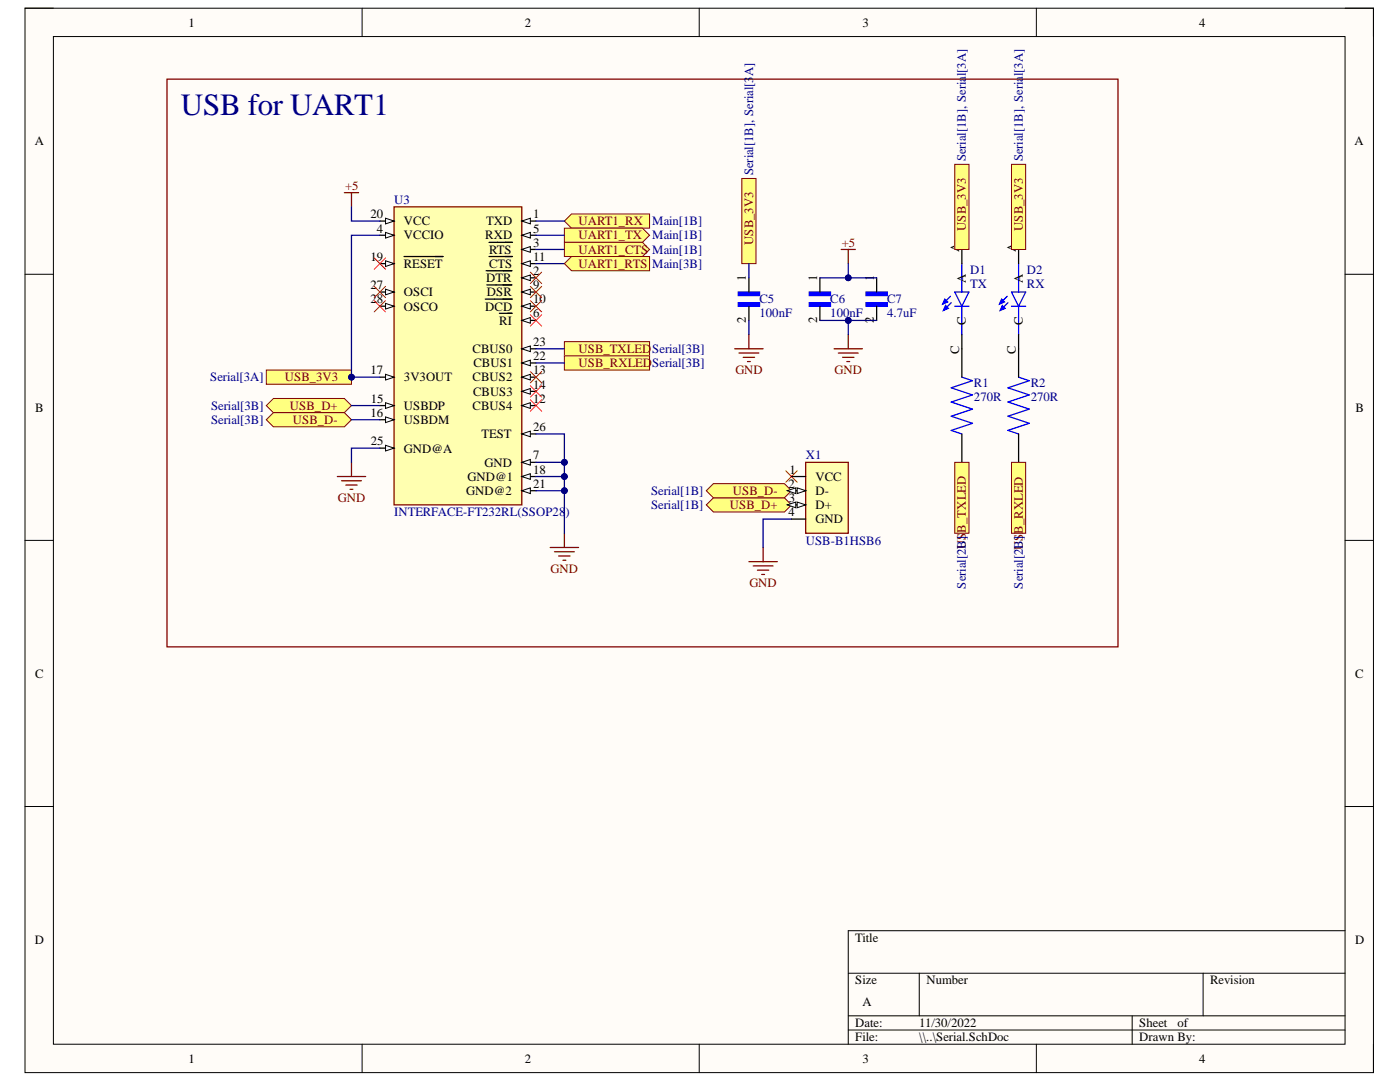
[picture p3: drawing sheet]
<svg xmlns="http://www.w3.org/2000/svg" width="279mm" height="216mm" viewBox="0 0 279 216" stroke-linecap="round" stroke-linejoin="round" font-family="sans-serif">
<defs><g id="words">
<text font-size="6.2" fill="#000080" x="36.1" y="22.9">USB for UART1</text>
<g font-size="2.5">
<text x="37.6" y="5.3">1</text>
<text x="104.7" y="5.3">2</text>
<text x="172.1" y="5.3">3</text>
<text x="239.3" y="5.3">4</text>
<text x="6.9" y="29">A</text>
<text x="270.3" y="29">A</text>
<text x="73.9" y="43.5">20</text>
<text x="75.2" y="46.4">4</text>
<text x="80.6" y="45">VCC</text>
<text x="80.6" y="47.8">VCCIO</text>
<text x="96.9" y="47.8">RXD</text>
<text x="97" y="45">TXD</text>
<text x="106.4" y="43.5">1</text>
<text x="106.4" y="46.4">5</text>
<text x="73.9" y="52">19</text>
<text x="80.6" y="53.4">RESET</text>
<text x="97.6" y="50.7">RTS</text>
<text x="97.6" y="53.4">CTS</text>
<text x="106.4" y="49.2">3</text>
<text x="106.4" y="52">11</text>
<text x="191.4" y="50.3" transform="rotate(-90 191.4 50.3)">A</text>
<text x="202.8" y="50.3" transform="rotate(-90 202.8 50.3)">A</text>
<text x="73.9" y="57.7">27</text>
<text x="80.6" y="59.1">OSCI</text>
<text x="97" y="56.3">DTR</text>
<text x="97.2" y="59.1">DSR</text>
<text x="106.4" y="54.9">2</text>
<text x="106.4" y="57.7">9</text>
<text x="148.9" y="56" transform="rotate(-90 148.9 56)">1</text>
<text x="163.1" y="56" transform="rotate(-90 163.1 56)">1</text>
<text x="174.4" y="56" transform="rotate(-90 174.4 56)">1</text>
<text x="192.8" y="56.4" transform="rotate(-90 192.8 56.4)">A</text>
<text x="204.1" y="56.4" transform="rotate(-90 204.1 56.4)">A</text>
<text x="73.9" y="60.5">28</text>
<text x="80.6" y="62">OSCO</text>
<text x="96.9" y="62">DCD</text>
<text x="99.6" y="64.8">RI</text>
<text x="106.4" y="60.5">10</text>
<text x="106.4" y="63.3">6</text>
<text x="148.9" y="64.5" transform="rotate(-90 148.9 64.5)">2</text>
<text x="163.1" y="64.5" transform="rotate(-90 163.1 64.5)">2</text>
<text x="174.4" y="64.5" transform="rotate(-90 174.4 64.5)">2</text>
<text x="192.8" y="64.8" transform="rotate(-90 192.8 64.8)">C</text>
<text x="204.1" y="64.8" transform="rotate(-90 204.1 64.8)">C</text>
<text x="94.3" y="70.4">CBUS0</text>
<text x="106.4" y="69">23</text>
<text x="106.4" y="71.9">22</text>
<text x="191.4" y="70.6" transform="rotate(-90 191.4 70.6)">C</text>
<text x="202.8" y="70.6" transform="rotate(-90 202.8 70.6)">C</text>
<text x="73.9" y="74.7">17</text>
<text x="80.6" y="76.1">3V3OUT</text>
<text x="94.3" y="76.1">CBUS2</text>
<text x="94.5" y="73.3">CBUS1</text>
<text x="106.4" y="74.7">13</text>
<text x="106.4" y="77.5">14</text>
<text x="7" y="82.1">B</text>
<text x="73.9" y="83.2">16</text>
<text x="74" y="80.3">15</text>
<text x="80.6" y="81.8">USBDP</text>
<text x="94.3" y="81.8">CBUS4</text>
<text x="94.4" y="79">CBUS3</text>
<text x="106.4" y="80.3">12</text>
<text x="270.5" y="82.1">B</text>
<text x="74" y="88.9">25</text>
<text x="80.6" y="84.6">USBDM</text>
<text x="96.1" y="87.4">TEST</text>
<text x="106.4" y="86">26</text>
<text x="80.6" y="90.3">GND@A</text>
<text x="93.3" y="96">GND@1</text>
<text x="96.7" y="93.1">GND</text>
<text x="106.4" y="91.7">7</text>
<text x="106.4" y="94.5">18</text>
<text x="157.6" y="94.5">1</text>
<text x="162.7" y="96">VCC</text>
<text x="93" y="98.8">GND@2</text>
<text x="106.4" y="97.3">21</text>
<text x="157.3" y="97.3">2</text>
<text x="157.4" y="100.2">3</text>
<text x="162.7" y="98.8">D-</text>
<text x="162.7" y="101.6">D+</text>
<text x="157.3" y="103">4</text>
<text x="162.7" y="104.4">GND</text>
<text x="7" y="135.2">C</text>
<text x="270.4" y="135.2">C</text>
<text x="6.9" y="188.3">D</text>
<text x="170.7" y="188">Title</text>
<text x="270.4" y="188.3">D</text>
<text x="170.7" y="196.4">Size</text>
<text x="184.9" y="196.4">Number</text>
<text x="241.5" y="196.4">Revision</text>
<text x="172.1" y="200.8">A</text>
<text x="170.7" y="205">Date:</text>
<text x="170.7" y="207.8">File:</text>
<text x="183.5" y="205">11/30/2022</text>
<text x="183.5" y="207.8">\\..\Serial.SchDoc</text>
<text x="227.4" y="205">Sheet</text>
<text x="227.4" y="207.8">Drawn By:</text>
<text x="235" y="205">of</text>
<text x="37.6" y="212.1">1</text>
<text x="104.7" y="212.1">2</text>
<text x="172.1" y="212.1">3</text>
<text x="239.3" y="212.1">4</text>
</g>
<g font-size="2.5" fill="#000080">
<text x="150.3" y="15.2" transform="rotate(-90 150.3 15.2)">A]</text>
<text x="192.8" y="15.2" transform="rotate(-90 192.8 15.2)">l[3A]</text>
<text x="204.1" y="15.2" transform="rotate(-90 204.1 15.2)">l[3A]</text>
<text x="150.3" y="35" transform="rotate(-90 150.3 35)">Serial[1B], Serial[3</text>
<text x="192.8" y="32.2" transform="rotate(-90 192.8 32.2)">Serial[1B], Seria</text>
<text x="204.1" y="32.2" transform="rotate(-90 204.1 32.2)">Serial[1B], Seria</text>
<text x="78.7" y="40.8">U3</text>
<text x="130.2" y="45">Main[1B]</text>
<text x="130.2" y="47.8">Main[1B]</text>
<text x="130.2" y="53.4">Main[3B]</text>
<text x="193.6" y="54.6">D1</text>
<text x="193.6" y="57.4">TX</text>
<text x="205" y="54.6">D2</text>
<text x="205" y="57.4">RX</text>
<text x="151.6" y="60.5">C5</text>
<text x="151.6" y="63.3">100nF</text>
<text x="165.7" y="60.5">C6</text>
<text x="165.7" y="63.3">100nF</text>
<text x="177" y="60.5">C7</text>
<text x="177" y="63.3">4.7uF</text>
<text x="130.2" y="70.4">Serial[3B]</text>
<text x="42" y="76.1">Serial[3A]</text>
<text x="130.2" y="73.3">Serial[3B]</text>
<text x="194.4" y="77.3">R1</text>
<text x="205.7" y="77.3">R2</text>
<text x="42.1" y="81.8">Serial[3B]</text>
<text x="194.4" y="80.1">270R</text>
<text x="205.7" y="80.1">270R</text>
<text x="42.1" y="84.6">Serial[3B]</text>
<text x="160.8" y="91.7">X1</text>
<text x="129.9" y="101.6">Serial[1B]</text>
<text x="129.9" y="98.8">Serial[1B]</text>
<text x="78.7" y="103">INTERFACE-FT232RL(SSOP28)</text>
<text x="160.8" y="108.7">USB-B1HSB6</text>
<text x="192.8" y="109.5" transform="rotate(-90 192.8 109.5)">B]</text>
<text x="204.1" y="109.5" transform="rotate(-90 204.1 109.5)">B]</text>
<text x="192.8" y="117.5" transform="rotate(-90 192.8 117.5)">Serial[2US</text>
<text x="204.1" y="117.5" transform="rotate(-90 204.1 117.5)">Serial[2USB_RXLED</text>
</g>
<g font-size="2.5" fill="#800000">
<text x="68.9" y="37.9">+5</text>
<text x="115.5" y="45">UART1_RX</text>
<text x="115.5" y="47.8">UART1_TX</text>
<text x="192.8" y="46.1" transform="rotate(-90 192.8 46.1)">USB_3V3</text>
<text x="204.1" y="46.1" transform="rotate(-90 204.1 46.1)">USB_3V3</text>
<text x="115.5" y="50.7">UART1_CTS Main[1B]</text>
<text x="115.5" y="53.4">UART1_RTS</text>
<text x="150.3" y="48.9" transform="rotate(-90 150.3 48.9)">USB_3V3</text>
<text x="168" y="49.2">+5</text>
<text x="115.5" y="70.4">USB_TXLED</text>
<text x="56.8" y="76.1">USB_3V3</text>
<text x="115.5" y="73.3">USB_RXLED</text>
<text x="146.8" y="74.7">GND</text>
<text x="166.6" y="74.7">GND</text>
<text x="57.9" y="81.8">USB_D+</text>
<text x="58.4" y="84.6">USB_D-</text>
<text x="67.4" y="100.2">GND</text>
<text x="145.7" y="101.6">USB_D+</text>
<text x="146.2" y="98.8">USB_D-</text>
<text x="192.8" y="106.3" transform="rotate(-90 192.8 106.3)">B_TXLED</text>
<text x="109.9" y="114.3">GND</text>
<text x="149.5" y="117.2">GND</text>
</g>
</g></defs>
<path d="M5 1.6h269.1v212.4h-269.1z" fill-rule="evenodd" fill="#fffcf8"/>
<path d="M5 1.6h269.1v212.4h-269.1z" fill="none" stroke="#000" stroke-width=".2"/>
<path d="M10.7 7.3h257.7v201.1h-257.7z" fill-rule="evenodd" fill="#fffcf8"/>
<g fill="none" stroke="#000" stroke-width=".2">
<path d="M5 1.6h5.7M10.7 7.3h257.7v201.1h-257.7zM72.3 1.6v5.7M139.5 1.6v5.7M206.8 1.6v5.7M268.4 1.6h5.7v5.7M5 54.7h5.7M268.4 54.7h5.7M5 107.8h5.7M268.4 107.8h5.7M5 160.9h5.7M268.4 160.9h5.7"/>
<path d="M169.3 194.2h99.1M183.5 194.2v8.5M240.1 194.2v8.5M268.4 185.7h-99.1v22.7M72.3 208.4v5.6M139.5 208.4v5.6M169.3 202.7h99.1M169.3 205.5h99.1M206.8 208.4v5.6M226 202.7v5.7M274.1 208.4v5.6"/>
</g>
<path d="M33.3 15.8h189.8v113.3h-189.8z" fill="none" stroke="#800000" stroke-width=".25"/>
<path d="M78.6 41.3h25.5v59.4h-25.5z" fill-rule="evenodd" fill="#ffffb0"/>
<path d="M78.6 41.3h25.5v59.4h-25.5z" fill="none" stroke="#800000" stroke-width=".25"/>
<path d="M75.8 44.1h2.8" fill="none" stroke="#000" stroke-width=".25"/>
<path d="M76.9 43.5l1.7 .6-1.7 .6z" fill="#f8fcff"/>
<path d="M76.9 43.5l1.7 .6-1.7 .6z" fill="none" stroke="#000" stroke-width=".2"/>
<path d="M75.8 46.9h2.8" fill="none" stroke="#000" stroke-width=".25"/>
<path d="M76.9 46.4l1.7 .5-1.7 .6z" fill="#f8fcff"/>
<path d="M76.9 46.4l1.7 .5-1.7 .6z" fill="none" stroke="#000" stroke-width=".2"/>
<path d="M75.8 52.6h2.8" fill="none" stroke="#000" stroke-width=".25"/>
<path d="M76.9 52l1.7 .6-1.7 .6z" fill="#f8fcff"/>
<path d="M76.9 52l1.7 .6-1.7 .6z" fill="none" stroke="#000" stroke-width=".2"/>
<path d="M75.8 58.3h2.8M80.6 51.2h7.8" fill="none" stroke="#000" stroke-width=".25"/>
<path d="M76.9 57.7l1.7 .6-1.7 .5z" fill="#f8fcff"/>
<path d="M76.9 57.7l1.7 .6-1.7 .5z" fill="none" stroke="#000" stroke-width=".2"/>
<path d="M75.8 61.1h2.8" fill="none" stroke="#000" stroke-width=".25"/>
<path d="M76.9 60.5l1.7 .6-1.7 .6z" fill="#f8fcff"/>
<path d="M76.9 60.5l1.7 .6-1.7 .6z" fill="none" stroke="#000" stroke-width=".2"/>
<path d="M75.8 75.3h2.8" fill="none" stroke="#000" stroke-width=".25"/>
<path d="M76.9 74.7l1.7 .6-1.7 .5z" fill="#f8fcff"/>
<path d="M76.9 74.7l1.7 .6-1.7 .5z" fill="none" stroke="#000" stroke-width=".2"/>
<path d="M75.8 80.9h2.8" fill="none" stroke="#000" stroke-width=".25"/>
<path d="M76.9 80.4l1.7 .5-1.7 .6z" fill="#f8fcff"/>
<path d="M76.9 80.4l1.7 .5-1.7 .6z" fill="none" stroke="#000" stroke-width=".2"/>
<path d="M75.8 83.8h2.8" fill="none" stroke="#000" stroke-width=".25"/>
<path d="M76.9 83.2l1.7 .6-1.7 .5z" fill="#f8fcff"/>
<path d="M76.9 83.2l1.7 .6-1.7 .5z" fill="none" stroke="#000" stroke-width=".2"/>
<path d="M75.8 89.4h2.8" fill="none" stroke="#000" stroke-width=".25"/>
<path d="M76.9 88.9l1.7 .5-1.7 .6z" fill="#f8fcff"/>
<path d="M76.9 88.9l1.7 .5-1.7 .6z" fill="none" stroke="#000" stroke-width=".2"/>
<path d="M104.1 44.1h2.9" fill="none" stroke="#000" stroke-width=".25"/>
<path d="M104.1 44.1l1.7-.6v1.2z" fill="#f8fcff"/>
<path d="M104.1 44.1l1.7-.6v1.2z" fill="none" stroke="#000" stroke-width=".2"/>
<path d="M104.1 46.9h2.9" fill="none" stroke="#000" stroke-width=".25"/>
<path d="M104.1 46.9l1.7-.5v1.1z" fill="#f8fcff"/>
<path d="M104.1 46.9l1.7-.5v1.1z" fill="none" stroke="#000" stroke-width=".2"/>
<path d="M104.1 49.8h2.9" fill="none" stroke="#000" stroke-width=".25"/>
<path d="M104.1 49.8l1.7-.6v1.1z" fill="#f8fcff"/>
<path d="M104.1 49.8l1.7-.6v1.1z" fill="none" stroke="#000" stroke-width=".2"/>
<path d="M97.6 48.4h4.7M104.1 52.6h2.9" fill="none" stroke="#000" stroke-width=".25"/>
<path d="M104.1 52.6l1.7-.6v1.2z" fill="#f8fcff"/>
<path d="M104.1 52.6l1.7-.6v1.2z" fill="none" stroke="#000" stroke-width=".2"/>
<path d="M97.6 51.2h4.7M104.1 55.4h2.9" fill="none" stroke="#000" stroke-width=".25"/>
<path d="M104.1 55.4l1.7-.5v1.1z" fill="#f8fcff"/>
<path d="M104.1 55.4l1.7-.5v1.1z" fill="none" stroke="#000" stroke-width=".2"/>
<path d="M97 54h5.2M104.1 58.3h2.9" fill="none" stroke="#000" stroke-width=".25"/>
<path d="M104.1 58.3l1.7-.6v1.1z" fill="#f8fcff"/>
<path d="M104.1 58.3l1.7-.6v1.1z" fill="none" stroke="#000" stroke-width=".2"/>
<path d="M97.2 56.9h5M104.1 61.1h2.9" fill="none" stroke="#000" stroke-width=".25"/>
<path d="M104.1 61.1l1.7-.6v1.2z" fill="#f8fcff"/>
<path d="M104.1 61.1l1.7-.6v1.2z" fill="none" stroke="#000" stroke-width=".2"/>
<path d="M96.9 59.7h5.4M104.1 63.9h2.9" fill="none" stroke="#000" stroke-width=".25"/>
<path d="M104.1 63.9l1.7-.5v1.1z" fill="#f8fcff"/>
<path d="M104.1 63.9l1.7-.5v1.1z" fill="none" stroke="#000" stroke-width=".2"/>
<path d="M99.7 62.5h2.5M104.1 69.6h2.9" fill="none" stroke="#000" stroke-width=".25"/>
<path d="M104.1 69.6l1.7-.6v1.2z" fill="#f8fcff"/>
<path d="M104.1 69.6l1.7-.6v1.2z" fill="none" stroke="#000" stroke-width=".2"/>
<path d="M104.1 72.4h2.9" fill="none" stroke="#000" stroke-width=".25"/>
<path d="M104.1 72.4l1.7-.5v1.1z" fill="#f8fcff"/>
<path d="M104.1 72.4l1.7-.5v1.1z" fill="none" stroke="#000" stroke-width=".2"/>
<path d="M104.1 75.3h2.9" fill="none" stroke="#000" stroke-width=".25"/>
<path d="M104.1 75.3l1.7-.6v1.1z" fill="#f8fcff"/>
<path d="M104.1 75.3l1.7-.6v1.1z" fill="none" stroke="#000" stroke-width=".2"/>
<path d="M104.1 78.1h2.9" fill="none" stroke="#000" stroke-width=".25"/>
<path d="M104.1 78.1l1.7-.6v1.2z" fill="#f8fcff"/>
<path d="M104.1 78.1l1.7-.6v1.2z" fill="none" stroke="#000" stroke-width=".2"/>
<path d="M104.1 80.9h2.9" fill="none" stroke="#000" stroke-width=".25"/>
<path d="M104.1 80.9l1.7-.5v1.1z" fill="#f8fcff"/>
<path d="M104.1 80.9l1.7-.5v1.1z" fill="none" stroke="#000" stroke-width=".2"/>
<path d="M104.1 86.6h2.9" fill="none" stroke="#000" stroke-width=".25"/>
<path d="M104.1 86.6l1.7-.6v1.2z" fill="#f8fcff"/>
<path d="M104.1 86.6l1.7-.6v1.2z" fill="none" stroke="#000" stroke-width=".2"/>
<path d="M104.1 92.3h2.9" fill="none" stroke="#000" stroke-width=".25"/>
<path d="M104.1 92.3l1.7-.6v1.1z" fill="#f8fcff"/>
<path d="M104.1 92.3l1.7-.6v1.1z" fill="none" stroke="#000" stroke-width=".2"/>
<path d="M104.1 95.1h2.9" fill="none" stroke="#000" stroke-width=".25"/>
<path d="M104.1 95.1l1.7-.6v1.2z" fill="#f8fcff"/>
<path d="M104.1 95.1l1.7-.6v1.2z" fill="none" stroke="#000" stroke-width=".2"/>
<path d="M104.1 97.9h2.9" fill="none" stroke="#000" stroke-width=".25"/>
<path d="M104.1 97.9l1.7-.6v1.2z" fill="#f8fcff"/>
<path d="M104.1 97.9l1.7-.6v1.2z" fill="none" stroke="#000" stroke-width=".2"/>
<path d="M68.7 38.4h2.9M70.1 38.4v2.9" fill="none" stroke="#800000" stroke-width=".25"/>
<path d="M53.1 80.9l1.5-1.4h14.1l1.4 1.4-1.4 1.4h-14.1z" fill-rule="evenodd" fill="#ffff80"/>
<path d="M53.1 80.9l1.5-1.4h14.1l1.4 1.4-1.4 1.4h-14.1z" fill="none" stroke="#800000" stroke-width=".2"/>
<path d="M53.1 83.8l1.5-1.5h14.1l1.4 1.5-1.4 1.4h-14.1z" fill-rule="evenodd" fill="#ffff80"/>
<path d="M53.1 83.8l1.5-1.5h14.1l1.4 1.5-1.4 1.4h-14.1z" fill="none" stroke="#800000" stroke-width=".2"/>
<path d="M67.3 95.1h5.7M68.2 95.9h3.9M69 96.8h2.3M69.9 97.6h.5M70.1 92.3v2.8M109.8 109.2h5.7M110.7 110.1h3.9M111.5 110.9h2.3M112.4 111.8h.5M112.6 106.4v2.8" fill="none" stroke="#800000" stroke-width=".25"/>
<path d="M53.1 73.8h17v2.9h-17z" fill-rule="evenodd" fill="#ffff80"/>
<path d="M53.1 73.8h17v2.9h-17z" fill="none" stroke="#800000" stroke-width=".2"/>
<circle cx="70.1" cy="75.3" r=".57" fill="#000080"/>
<circle cx="70.1" cy="75.3" r=".57" fill="none" stroke="#000080" stroke-width=".2"/>
<path d="M147.3 58.3h4.3v.7h-4.3z" fill-rule="evenodd" fill="#00f"/>
<path d="M147.3 58.3h4.3v.7h-4.3z" fill="none" stroke="#00f" stroke-width=".25"/>
<path d="M147.3 60.4h4.3v.7h-4.3z" fill-rule="evenodd" fill="#00f"/>
<path d="M147.3 60.4h4.3v.7h-4.3z" fill="none" stroke="#00f" stroke-width=".25"/>
<path d="M149.5 55.4v2.9M149.5 61.1v2.8" fill="none" stroke="#000" stroke-width=".25"/>
<path d="M146.6 69.6h5.7M147.5 70.4h3.9M148.3 71.3h2.3M149.2 72.1h.5M149.5 66.8v2.8" fill="none" stroke="#800000" stroke-width=".25"/>
<path d="M148 35.6h2.9v17h-2.9z" fill-rule="evenodd" fill="#ffff80"/>
<path d="M148 35.6h2.9v17h-2.9z" fill="none" stroke="#800000" stroke-width=".2"/>
<path d="M161.5 58.3h4.2v.7h-4.2z" fill-rule="evenodd" fill="#00f"/>
<path d="M161.5 58.3h4.2v.7h-4.2z" fill="none" stroke="#00f" stroke-width=".25"/>
<path d="M161.5 60.4h4.2v.7h-4.2z" fill-rule="evenodd" fill="#00f"/>
<path d="M161.5 60.4h4.2v.7h-4.2z" fill="none" stroke="#00f" stroke-width=".25"/>
<path d="M163.6 55.4v2.9M163.6 61.1v2.8" fill="none" stroke="#000" stroke-width=".25"/>
<path d="M172.8 60.4h4.3v.7h-4.3z" fill-rule="evenodd" fill="#00f"/>
<path d="M172.8 60.4h4.3v.7h-4.3z" fill="none" stroke="#00f" stroke-width=".25"/>
<path d="M172.8 58.3h4.3v.7h-4.3z" fill-rule="evenodd" fill="#00f"/>
<path d="M172.8 58.3h4.3v.7h-4.3z" fill="none" stroke="#00f" stroke-width=".25"/>
<path d="M175 55.4v2.9M175 61.1v2.8" fill="none" stroke="#000" stroke-width=".25"/>
<path d="M167.9 49.8h2.8M169.3 49.8v2.8M166.5 69.6h5.6M167.3 70.4h4M168.2 71.3h2.2M169 72.1h.6M169.3 66.8v2.8" fill="none" stroke="#800000" stroke-width=".25"/>
<path d="M112.6 44.1l1.5-1.4h15.5v2.8h-15.5z" fill-rule="evenodd" fill="#ffff80"/>
<path d="M112.6 44.1l1.5-1.4h15.5v2.8h-15.5z" fill="none" stroke="#800000" stroke-width=".2"/>
<path d="M112.6 45.5h15.6l1.4 1.4-1.4 1.5h-15.6z" fill-rule="evenodd" fill="#ffff80"/>
<path d="M112.6 45.5h15.6l1.4 1.4-1.4 1.5h-15.6z" fill="none" stroke="#800000" stroke-width=".2"/>
<path d="M112.6 68.2h17v2.8h-17z" fill-rule="evenodd" fill="#ffff80"/>
<path d="M112.6 68.2h17v2.8h-17z" fill="none" stroke="#800000" stroke-width=".2"/>
<path d="M112.6 71h17v2.8h-17z" fill-rule="evenodd" fill="#ffff80"/>
<path d="M112.6 71h17v2.8h-17z" fill="none" stroke="#800000" stroke-width=".2"/>
<path d="M189.7 59.1l-1.6 1.6M190.5 58.3h2.9l-1.4 2.8zM192 52.6v5.7M189.8 60.4l-1.5 1.6M190.5 61.1h2.9M192 61.1v5.7" fill="none" stroke="#00f" stroke-width=".25"/>
<path d="M188.6 59.7l.5 .6-1 .4z" fill="#00f"/>
<path d="M188.6 59.7l.5 .6-1 .4z" fill="none" stroke="#00f" stroke-width=".25"/>
<path d="M188.7 61l.6 .5-1 .5z" fill="#00f"/>
<path d="M201 59.1l-1.5 1.6M201.9 58.3h2.8l-1.4 2.8zM203.3 52.6v5.7M188.7 61l.6 .5-1 .5zM201.2 60.4l-1.6 1.6M201.9 61.1h2.8M203.3 61.1v5.7" fill="none" stroke="#00f" stroke-width=".25"/>
<path d="M192 49.8v2.8M192 66.8v2.8" fill="none" stroke="#000" stroke-width=".25"/>
<path d="M199.9 59.7l.5 .6-.9 .4z" fill="#00f"/>
<path d="M199.9 59.7l.5 .6-.9 .4z" fill="none" stroke="#00f" stroke-width=".25"/>
<path d="M200 61l.6 .5-1 .5z" fill="#00f"/>
<path d="M192 75.3l2.1 .7-4.3 1.4 4.3 1.4-4.3 1.4 4.3 1.4-4.3 1.5 4.3 1.4-4.3 1.4 2.2 .7M200 61l.6 .5-1 .5zM203.3 75.3l2.1 .7-4.2 1.4 4.2 1.4-4.2 1.4 4.2 1.4-4.2 1.5 4.2 1.4-4.2 1.4 2.1 .7" fill="none" stroke="#00f" stroke-width=".25"/>
<path d="M203.3 49.8v2.8M192 69.6v5.7M203.3 66.8v8.5M192 86.6v5.7M203.3 86.6v5.7" fill="none" stroke="#000" stroke-width=".25"/>
<path d="M190.5 92.3h2.9v14.1h-2.9z" fill-rule="evenodd" fill="#ffff80"/>
<path d="M190.5 92.3h2.9v14.1h-2.9z" fill="none" stroke="#800000" stroke-width=".2"/>
<path d="M201.9 92.3h2.8v14.1h-2.8z" fill-rule="evenodd" fill="#ffff80"/>
<path d="M201.9 92.3h2.8v14.1h-2.8z" fill="none" stroke="#800000" stroke-width=".2"/>
<path d="M190.5 32.8h2.9v17h-2.9z" fill-rule="evenodd" fill="#ffff80"/>
<path d="M190.5 32.8h2.9v17h-2.9z" fill="none" stroke="#800000" stroke-width=".2"/>
<path d="M201.9 32.8h2.8v17h-2.8z" fill-rule="evenodd" fill="#ffff80"/>
<path d="M201.9 32.8h2.8v17h-2.8z" fill="none" stroke="#800000" stroke-width=".2"/>
<path d="M75.8 46.9h-5.7v28.4h5.7" fill="none" stroke="#000080" stroke-width=".25"/>
<circle cx="70.1" cy="75.3" r=".57" fill="#000080"/>
<circle cx="70.1" cy="75.3" r=".57" fill="none" stroke="#000080" stroke-width=".2"/>
<path d="M70.1 80.9h5.7M70.1 83.8h5.7M75.8 89.4h-5.7v2.9M107 97.9h5.6v8.5" fill="none" stroke="#000080" stroke-width=".25"/>
<circle cx="112.6" cy="97.9" r=".57" fill="#000080"/>
<circle cx="112.6" cy="97.9" r=".57" fill="none" stroke="#000080" stroke-width=".2"/>
<path d="M107 95.1h5.6v2.8" fill="none" stroke="#000080" stroke-width=".25"/>
<circle cx="112.6" cy="95.1" r=".57" fill="#000080"/>
<circle cx="112.6" cy="95.1" r=".57" fill="none" stroke="#000080" stroke-width=".2"/>
<circle cx="112.6" cy="97.9" r=".57" fill="#000080"/>
<circle cx="112.6" cy="97.9" r=".57" fill="none" stroke="#000080" stroke-width=".2"/>
<path d="M107 92.3h5.6v2.8" fill="none" stroke="#000080" stroke-width=".25"/>
<circle cx="112.6" cy="92.3" r=".57" fill="#000080"/>
<circle cx="112.6" cy="92.3" r=".57" fill="none" stroke="#000080" stroke-width=".2"/>
<circle cx="112.6" cy="95.1" r=".57" fill="#000080"/>
<circle cx="112.6" cy="95.1" r=".57" fill="none" stroke="#000080" stroke-width=".2"/>
<path d="M107 86.6h5.6v5.7" fill="none" stroke="#000080" stroke-width=".25"/>
<circle cx="112.6" cy="92.3" r=".57" fill="#000080"/>
<circle cx="112.6" cy="92.3" r=".57" fill="none" stroke="#000080" stroke-width=".2"/>
<path d="M70.1 41.3v2.8h5.7M149.5 52.6v2.8M163.6 55.4h11.4M149.5 63.9v2.9" fill="none" stroke="#000080" stroke-width=".25"/>
<circle cx="169.3" cy="55.4" r=".57" fill="#000080"/>
<circle cx="169.3" cy="55.4" r=".57" fill="none" stroke="#000080" stroke-width=".2"/>
<path d="M169.3 52.6v2.8" fill="none" stroke="#000080" stroke-width=".25"/>
<circle cx="169.3" cy="55.4" r=".57" fill="#000080"/>
<circle cx="169.3" cy="55.4" r=".57" fill="none" stroke="#000080" stroke-width=".2"/>
<path d="M163.6 63.9h11.4" fill="none" stroke="#000080" stroke-width=".25"/>
<circle cx="169.3" cy="63.9" r=".57" fill="#000080"/>
<circle cx="169.3" cy="63.9" r=".57" fill="none" stroke="#000080" stroke-width=".2"/>
<path d="M169.3 63.9v2.9" fill="none" stroke="#000080" stroke-width=".25"/>
<circle cx="169.3" cy="63.9" r=".57" fill="#000080"/>
<circle cx="169.3" cy="63.9" r=".57" fill="none" stroke="#000080" stroke-width=".2"/>
<path d="M107 44.1h5.6M107 46.9h5.6M107 69.6h5.6M107 72.4h5.6" fill="none" stroke="#000080" stroke-width=".25"/>
<path d="M141 100.7l1.4-1.4h14.1l1.5 1.4-1.5 1.5h-14.1z" fill-rule="evenodd" fill="#ffff80"/>
<path d="M141 100.7l1.4-1.4h14.1l1.5 1.4-1.5 1.5h-14.1z" fill="none" stroke="#800000" stroke-width=".2"/>
<path d="M141 97.9l1.4-1.4h14.1l1.5 1.4-1.5 1.4h-14.1z" fill-rule="evenodd" fill="#ffff80"/>
<path d="M141 97.9l1.4-1.4h14.1l1.5 1.4-1.5 1.4h-14.1z" fill="none" stroke="#800000" stroke-width=".2"/>
<path d="M149.5 112.1h5.6M150.3 112.9h4M151.2 113.8h2.2M152 114.6h.6M152.3 109.2v2.9" fill="none" stroke="#800000" stroke-width=".25"/>
<path d="M158 103.6h-5.7v5.6" fill="none" stroke="#000080" stroke-width=".25"/>
<g fill="none" stroke="#f00" stroke-width=".2">
<path d="M74.7 60l2.2 2.2M74.7 57.1l2.2 2.3M74.7 51.5l2.2 2.2M76.9 60l-2.2 2.2M76.9 57.1l-2.2 2.3M76.9 51.5l-2.2 2.2M105.8 54.3l2.3 2.3M105.8 57.1l2.3 2.3M105.8 60l2.3 2.2M108.1 54.3l-2.3 2.3M108.1 57.1l-2.3 2.3M108.1 60l-2.3 2.2"/>
<path d="M105.8 62.8l2.3 2.3M105.8 74.1l2.3 2.3M105.8 77l2.3 2.2M105.8 79.8l2.3 2.3M108.1 62.8l-2.3 2.3M108.1 74.1l-2.3 2.3M108.1 77l-2.3 2.2M108.1 79.8l-2.3 2.3M156.8 93.9l2.3 2.3M159.1 93.9l-2.3 2.3"/>
</g>
<path d="M160.8 92.3h8.5v14.1h-8.5z" fill-rule="evenodd" fill="#ffffb0"/>
<path d="M160.8 92.3h8.5v14.1h-8.5z" fill="none" stroke="#800000" stroke-width=".25"/>
<path d="M158 95.1h2.8M158 97.9h2.8" fill="none" stroke="#000" stroke-width=".25"/>
<path d="M159.1 97.3l1.7 .6-1.7 .6z" fill="#f8fcff"/>
<path d="M159.1 97.3l1.7 .6-1.7 .6z" fill="none" stroke="#000" stroke-width=".2"/>
<path d="M157.1 97.9l1.7-.6v1.2z" fill="#f8fcff"/>
<path d="M157.1 97.9l1.7-.6v1.2z" fill="none" stroke="#000" stroke-width=".2"/>
<path d="M158 100.7h2.8" fill="none" stroke="#000" stroke-width=".25"/>
<path d="M159.1 100.2l1.7 .5-1.7 .6z" fill="#f8fcff"/>
<path d="M159.1 100.2l1.7 .5-1.7 .6z" fill="none" stroke="#000" stroke-width=".2"/>
<path d="M157.1 100.7l1.7-.5v1.1z" fill="#f8fcff"/>
<path d="M157.1 100.7l1.7-.5v1.1z" fill="none" stroke="#000" stroke-width=".2"/>
<path d="M158 103.6h2.8" fill="none" stroke="#000" stroke-width=".25"/>
<path d="M107 49.8h5.6M107 52.6h5.6" fill="none" stroke="#000080" stroke-width=".25"/>
<path d="M112.6 48.4h15.6l1.4 1.4-1.4 1.4h-15.6z" fill-rule="evenodd" fill="#ffff80"/>
<path d="M112.6 48.4h15.6l1.4 1.4-1.4 1.4h-15.6z" fill="none" stroke="#800000" stroke-width=".2"/>
<path d="M112.6 52.6l1.5-1.4h15.5v2.8h-15.5z" fill-rule="evenodd" fill="#ffff80"/>
<path d="M112.6 52.6l1.5-1.4h15.5v2.8h-15.5z" fill="none" stroke="#800000" stroke-width=".2"/>
<use href="#words"/>
</svg>
